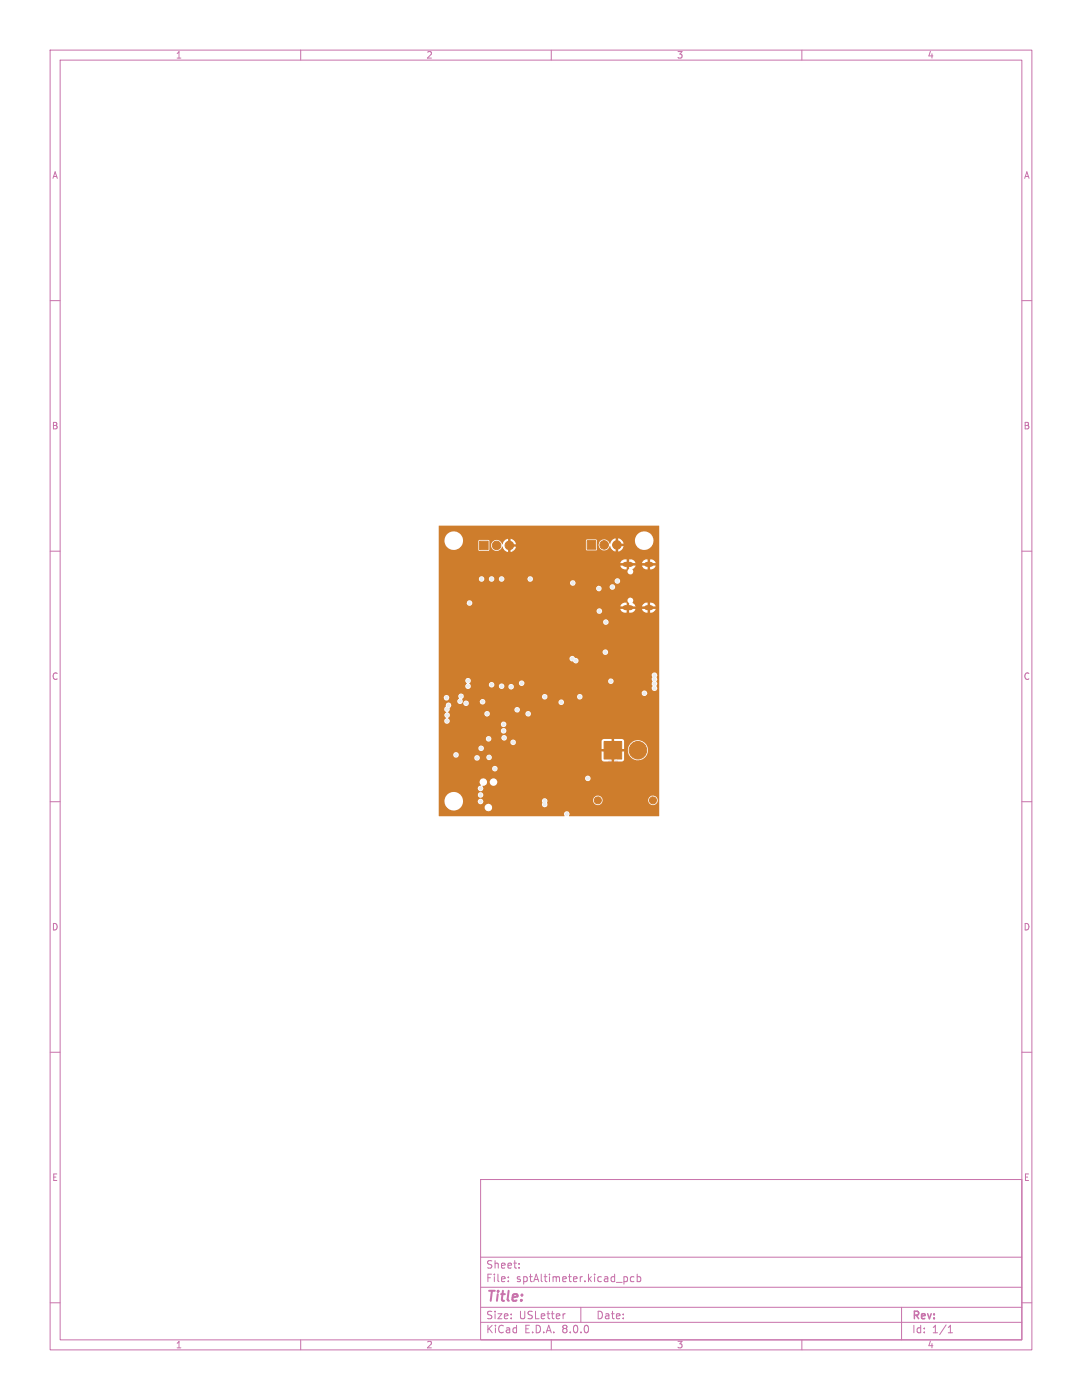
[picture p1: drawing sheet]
<svg xmlns="http://www.w3.org/2000/svg" width="216mm" height="279mm" viewBox="0 0 216 279" stroke-linecap="round" stroke-linejoin="round" font-family="sans-serif">
<defs><g id="words">
<text font-size="2.8" fill="#c872ab" x="96.9" y="260.3">Title:</text>
<g font-size="2.1" fill="#c872ab">
<text x="96.9" y="256.1">File:</text>
<text x="96.9" y="253.4">Sheet:</text>
<text x="103" y="256.1">sptAltimeter.kicad_pcb</text>
<text x="96.9" y="263.5">Size:</text>
<text x="103.5" y="263.5">USLetter</text>
<text x="118.9" y="263.5">Date:</text>
<text x="181.9" y="263.7">Rev:</text>
<text x="96.9" y="266.3">KiCad</text>
<text x="104.6" y="266.3">E.D.A.</text>
<text x="112.2" y="266.3">8.0.0</text>
<text x="181.9" y="266.3">Id:</text>
<text x="186" y="266.3">1/1</text>
</g>
<g font-size="1.8" fill="#c872ab">
<text x="35" y="11.9">1</text>
<text x="85" y="11.9">2</text>
<text x="135" y="11.9">3</text>
<text x="185" y="11.9">4</text>
<text x="10.3" y="35.9">A</text>
<text x="204.2" y="35.9">A</text>
<text x="10.3" y="85.9">B</text>
<text x="204.2" y="85.9">B</text>
<text x="10.3" y="135.9">C</text>
<text x="204.2" y="135.9">C</text>
<text x="10.3" y="185.9">D</text>
<text x="204.2" y="185.9">D</text>
<text x="10.3" y="235.9">E</text>
<text x="204.2" y="235.9">E</text>
<text x="35" y="269.3">1</text>
<text x="85" y="269.3">2</text>
<text x="135" y="269.3">3</text>
<text x="185" y="269.3">4</text>
</g>
</g></defs>
<g fill="none" stroke="#c872ab" stroke-width=".2">
<path d="M10 10h195.9v259.4h-195.9zM12 12h191.9v255.4h-191.9zM60 10v2M110 10v2M160 10v2M10 60h2M203.9 60h2M10 110h2M203.9 110h2M10 160h2M203.9 160h2M10 210h2"/>
<path d="M203.9 210h2M95.9 235.4h108v32h-108zM10 260h2M95.9 256.9h108M95.9 250.9h108M101.4 255.6v.2M101.4 254.9v.1M103.6 252.9v.2M103.6 252.2v.1M124.6 254.8h.3l.3 .3-.1 .5-.5 .2M126.5 254.9l-.4-.1-.3 .3 .1 .6h.6M127.1 254.9l.5-.1 .3 .3-.2 .6h-.6"/>
<path d="M127.1 254.3v1.5M203.9 260h2M60 267.4v2M95.9 263.9h108M95.9 260.9h108M110 267.4v2M112.8 262.2l-.3 .1M115.9 260.9v3M160 267.4v2M179.9 260.9v6.5M189.2 266h.9M189.2 264.9l.4-.4v1.5"/>
</g>
<g fill="#ce7d2c" stroke="#ce7d2c" stroke-width=".2">
<path d="M120.5 148h3.5v3.5h-3.5z"/>
<path d="M117.2 107.9h1.7v1.7h-1.7z"/>
<path d="M95.7 108h1.7v1.7h-1.7z"/>
<circle cx="130.3" cy="159.7" r=".7"/>
<circle cx="119.3" cy="159.7" r=".7"/>
<circle cx="127.3" cy="149.7" r="1.75"/>
<circle cx="120.6" cy="108.8" r=".85"/>
<circle cx="123.1" cy="108.8" r=".85"/>
<circle cx="99.1" cy="108.9" r=".85"/>
<circle cx="101.6" cy="108.9" r=".85"/>
</g>
<path d="M124.7 112.6h1.1M129.1 112.6h.8M124.7 121.3h1.1M129.1 121.3h.8" fill="none" stroke="#ce7d2c" stroke-width="1"/>
<g fill="#ececec" stroke="#ececec" stroke-width=".2">
<circle cx="112.7" cy="122.8" r=".3"/>
<circle cx="109.1" cy="121.6" r=".3"/>
<circle cx="88.7" cy="154.6" r=".3"/>
<circle cx="124.3" cy="158.5" r=".3"/>
<circle cx="118" cy="110.2" r=".3"/>
<circle cx="120.5" cy="136.9" r=".3"/>
<circle cx="91.2" cy="157.2" r=".3"/>
<circle cx="90.1" cy="157.1" r=".3"/>
<circle cx="120.5" cy="139.4" r=".3"/>
<circle cx="125.5" cy="125.4" r=".3"/>
<circle cx="121.8" cy="111.6" r=".3"/>
<circle cx="116.5" cy="111.3" r=".3"/>
<circle cx="110.9" cy="112.6" r=".3"/>
<circle cx="107.8" cy="154.8" r=".3"/>
<circle cx="130.6" cy="125.5" r=".3"/>
<circle cx="101.4" cy="122.9" r=".3"/>
<circle cx="123" cy="158.5" r=".3"/>
<circle cx="107.6" cy="124.1" r=".3"/>
<circle cx="125.6" cy="158.4" r=".3"/>
<circle cx="118" cy="157.1" r=".3"/>
<circle cx="123" cy="154.6" r=".3"/>
<circle cx="130.6" cy="110.1" r=".3"/>
<circle cx="103.8" cy="110.1" r=".3"/>
<circle cx="91.2" cy="125.4" r=".3"/>
<circle cx="120.6" cy="154.7" r=".3"/>
<circle cx="112.9" cy="112.8" r=".3"/>
<circle cx="119.2" cy="160.9" r=".3"/>
<circle cx="123.1" cy="157.3" r=".3"/>
<circle cx="118" cy="132.9" r=".3"/>
<circle cx="129.4" cy="117.8" r=".3"/>
<circle cx="89.9" cy="162.2" r=".3"/>
<circle cx="123.1" cy="133" r=".3"/>
<circle cx="92.5" cy="110.2" r=".3"/>
<circle cx="88.6" cy="106.4" r=".3"/>
<circle cx="123.1" cy="147" r=".3"/>
<circle cx="88.6" cy="115.2" r=".3"/>
<circle cx="125.5" cy="127.8" r=".3"/>
<circle cx="95.2" cy="120.4" r=".3"/>
<circle cx="92.6" cy="162.3" r=".3"/>
<circle cx="88.6" cy="157.1" r=".3"/>
<circle cx="116.6" cy="115.3" r=".3"/>
<circle cx="130.5" cy="158.6" r=".3"/>
<circle cx="128.1" cy="162.3" r=".3"/>
<circle cx="130.5" cy="131.8" r=".3"/>
<circle cx="125.5" cy="154.6" r=".3"/>
<circle cx="123.1" cy="129.2" r=".3"/>
<circle cx="114.1" cy="147.1" r=".3"/>
<circle cx="124.2" cy="125.4" r=".3"/>
<circle cx="105.1" cy="110.2" r=".3"/>
<circle cx="124.3" cy="110.2" r=".3"/>
<circle cx="120.4" cy="132.9" r=".3"/>
<circle cx="121.6" cy="110.1" r=".3"/>
<circle cx="116.8" cy="129.2" r=".3"/>
<circle cx="110.4" cy="130.6" r=".3"/>
<circle cx="130.5" cy="106.3" r=".3"/>
<circle cx="124.2" cy="159.8" r=".3"/>
<circle cx="111.7" cy="150.7" r=".3"/>
<circle cx="108.9" cy="122.9" r=".3"/>
<circle cx="125.5" cy="106.4" r=".3"/>
<circle cx="117.8" cy="135.6" r=".3"/>
<circle cx="117.8" cy="140.6" r=".3"/>
<circle cx="129.2" cy="115.2" r=".3"/>
<circle cx="101.3" cy="125.4" r=".3"/>
<circle cx="112.8" cy="149.7" r=".3"/>
<circle cx="111.7" cy="152.1" r=".3"/>
<circle cx="124.1" cy="127.9" r=".3"/>
<circle cx="130.6" cy="115.1" r=".3"/>
<circle cx="91.3" cy="126.8" r=".3"/>
<circle cx="94.9" cy="154.5" r=".3"/>
<circle cx="102.8" cy="161.1" r=".3"/>
<circle cx="116.7" cy="110.1" r=".3"/>
<circle cx="121.7" cy="125.5" r=".3"/>
<circle cx="126.9" cy="155.9" r=".3"/>
<circle cx="126.8" cy="162.4" r=".3"/>
<circle cx="88.8" cy="111.6" r=".3"/>
<circle cx="130.7" cy="116.6" r=".3"/>
<circle cx="95" cy="125.3" r=".3"/>
<circle cx="110.9" cy="110.5" r=".3"/>
<circle cx="118" cy="131.9" r=".3"/>
<circle cx="114.1" cy="121.6" r=".3"/>
<circle cx="121.7" cy="153.4" r=".3"/>
<circle cx="105.3" cy="121.5" r=".3"/>
<circle cx="118" cy="130.5" r=".3"/>
<circle cx="120.4" cy="155.9" r=".3"/>
<circle cx="120.6" cy="161" r=".3"/>
<circle cx="118" cy="152" r=".3"/>
<circle cx="129.4" cy="145.7" r=".3"/>
<circle cx="114.1" cy="134.2" r=".3"/>
<circle cx="103.9" cy="109" r=".3"/>
<circle cx="122.9" cy="152" r=".3"/>
<circle cx="90" cy="110.3" r=".3"/>
<circle cx="129.2" cy="116.6" r=".3"/>
<circle cx="129.5" cy="111.5" r=".3"/>
<circle cx="109.1" cy="149.5" r=".3"/>
<circle cx="88.7" cy="124.2" r=".3"/>
<circle cx="110.2" cy="121.6" r=".3"/>
<circle cx="128" cy="154.6" r=".3"/>
<circle cx="111.4" cy="105.6" r=".3"/>
<circle cx="93.7" cy="134.2" r=".3"/>
<circle cx="121.8" cy="157.2" r=".3"/>
<circle cx="124.3" cy="133" r=".3"/>
<circle cx="111.6" cy="158.6" r=".3"/>
<circle cx="130.7" cy="111.5" r=".3"/>
<circle cx="88.7" cy="120.2" r=".3"/>
<circle cx="100.2" cy="162.2" r=".3"/>
<circle cx="106.5" cy="111.4" r=".3"/>
<circle cx="107.8" cy="121.6" r=".3"/>
<circle cx="120.5" cy="135.5" r=".3"/>
<circle cx="88.6" cy="121.5" r=".3"/>
<circle cx="121.8" cy="145.7" r=".3"/>
<circle cx="129.4" cy="119.1" r=".3"/>
<circle cx="110.1" cy="120.5" r=".3"/>
<circle cx="105.3" cy="120.2" r=".3"/>
<circle cx="114" cy="148.3" r=".3"/>
<circle cx="88.7" cy="119.2" r=".3"/>
<circle cx="129.4" cy="160.9" r=".3"/>
<circle cx="93.8" cy="159.8" r=".3"/>
<circle cx="111.5" cy="119" r=".3"/>
<circle cx="91.2" cy="135.9" r=".3"/>
<circle cx="116.7" cy="135.6" r=".3"/>
<circle cx="120.5" cy="125.4" r=".3"/>
<circle cx="101.4" cy="162.2" r=".3"/>
<circle cx="121.6" cy="133.1" r=".3"/>
<circle cx="121.6" cy="128.1" r=".3"/>
<circle cx="112.8" cy="153.3" r=".3"/>
<circle cx="112.7" cy="126.8" r=".3"/>
<circle cx="103.9" cy="124.2" r=".3"/>
<circle cx="125.6" cy="155.9" r=".3"/>
<circle cx="103.9" cy="162.4" r=".3"/>
<circle cx="130.7" cy="119" r=".3"/>
<circle cx="126.9" cy="154.8" r=".3"/>
<circle cx="88.7" cy="122.9" r=".3"/>
<circle cx="88.7" cy="117.7" r=".3"/>
<circle cx="93.7" cy="125.5" r=".3"/>
<circle cx="116.6" cy="130.6" r=".3"/>
<circle cx="119.2" cy="157.2" r=".3"/>
<circle cx="115.3" cy="147" r=".3"/>
<circle cx="125.5" cy="133" r=".3"/>
<circle cx="96.2" cy="162.2" r=".3"/>
<circle cx="129.3" cy="125.6" r=".3"/>
<circle cx="129.5" cy="162.2" r=".3"/>
<circle cx="90.8" cy="139.1" r=".3"/>
<circle cx="91.2" cy="162.3" r=".3"/>
<circle cx="112.9" cy="152.2" r=".3"/>
<circle cx="114.2" cy="112.7" r=".3"/>
<circle cx="120.5" cy="138.2" r=".3"/>
<circle cx="101.4" cy="124" r=".3"/>
<circle cx="92.5" cy="106.5" r=".3"/>
<circle cx="116.7" cy="128" r=".3"/>
<circle cx="92.5" cy="158.6" r=".3"/>
<circle cx="98.8" cy="125.4" r=".3"/>
<circle cx="115.5" cy="112.7" r=".3"/>
<circle cx="120.5" cy="147" r=".3"/>
<circle cx="120.5" cy="145.8" r=".3"/>
<circle cx="130.5" cy="162.3" r=".3"/>
<circle cx="88.8" cy="125.3" r=".3"/>
<circle cx="121.7" cy="152" r=".3"/>
<circle cx="106.5" cy="136.9" r=".3"/>
<circle cx="125.5" cy="143.2" r=".3"/>
<circle cx="123.1" cy="153.3" r=".3"/>
<circle cx="122.9" cy="127.9" r=".3"/>
<circle cx="116.7" cy="126.7" r=".3"/>
<circle cx="124.3" cy="154.8" r=".3"/>
<circle cx="98.9" cy="121.7" r=".3"/>
<circle cx="111.4" cy="108.8" r=".3"/>
<circle cx="111.6" cy="126.6" r=".3"/>
<circle cx="101.4" cy="160.9" r=".3"/>
<circle cx="120.3" cy="157.2" r=".3"/>
<circle cx="130.5" cy="161" r=".3"/>
<circle cx="99" cy="120.4" r=".3"/>
<circle cx="124.2" cy="156" r=".3"/>
<circle cx="99" cy="161" r=".3"/>
<circle cx="114.1" cy="119.1" r=".3"/>
<circle cx="115.5" cy="144.5" r=".3"/>
<circle cx="117.9" cy="125.5" r=".3"/>
<circle cx="117.8" cy="127.8" r=".3"/>
<circle cx="105.1" cy="125.3" r=".3"/>
<circle cx="102.8" cy="162.3" r=".3"/>
<circle cx="100" cy="161.1" r=".3"/>
<circle cx="117.8" cy="153.5" r=".3"/>
<circle cx="105.2" cy="157.3" r=".3"/>
<circle cx="119.3" cy="115.2" r=".3"/>
<circle cx="97.6" cy="162.2" r=".3"/>
<circle cx="117.8" cy="112.7" r=".3"/>
<circle cx="119.1" cy="158.5" r=".3"/>
<circle cx="123" cy="125.4" r=".3"/>
<circle cx="124.4" cy="157.3" r=".3"/>
<circle cx="112.9" cy="124.2" r=".3"/>
<circle cx="88.7" cy="110.1" r=".3"/>
<circle cx="93.7" cy="162.1" r=".3"/>
<circle cx="121.7" cy="161.1" r=".3"/>
<circle cx="124.4" cy="129.3" r=".3"/>
<circle cx="103.8" cy="154.5" r=".3"/>
<circle cx="123" cy="159.7" r=".3"/>
<circle cx="88.7" cy="116.7" r=".3"/>
<circle cx="102.8" cy="143.1" r=".3"/>
<circle cx="125.5" cy="111.5" r=".3"/>
<circle cx="103.9" cy="155.9" r=".3"/>
<circle cx="95" cy="106.3" r=".3"/>
<circle cx="112.9" cy="110.2" r=".3"/>
<circle cx="114" cy="120.3" r=".3"/>
<circle cx="109.2" cy="114.9" r=".3"/>
<circle cx="107.7" cy="111.4" r=".3"/>
<circle cx="93.9" cy="161" r=".3"/>
<circle cx="116.7" cy="125.5" r=".3"/>
<circle cx="116.7" cy="112.6" r=".3"/>
<circle cx="103.8" cy="120.3" r=".3"/>
<circle cx="114" cy="145.6" r=".3"/>
<circle cx="106.4" cy="120.4" r=".3"/>
<circle cx="88.8" cy="126.8" r=".3"/>
<circle cx="115.3" cy="111.5" r=".3"/>
<circle cx="111.7" cy="125.4" r=".3"/>
<circle cx="93.7" cy="110.1" r=".3"/>
<circle cx="115.4" cy="148.2" r=".3"/>
<circle cx="112.9" cy="125.5" r=".3"/>
<circle cx="91.4" cy="110.2" r=".3"/>
<circle cx="111.4" cy="149.4" r=".3"/>
<circle cx="101.4" cy="113.9" r=".3"/>
<circle cx="98.9" cy="162.3" r=".3"/>
<circle cx="129.2" cy="131.7" r=".3"/>
<circle cx="106.5" cy="122.8" r=".3"/>
<circle cx="115.5" cy="110.1" r=".3"/>
<circle cx="120.4" cy="153.4" r=".3"/>
<circle cx="109.2" cy="112.6" r=".3"/>
<circle cx="105.2" cy="155.9" r=".3"/>
<circle cx="118" cy="129.2" r=".3"/>
<circle cx="111.6" cy="116.6" r=".3"/>
<circle cx="119.1" cy="155.8" r=".3"/>
<circle cx="95" cy="162.3" r=".3"/>
<circle cx="123" cy="155.8" r=".3"/>
<circle cx="118" cy="159.7" r=".3"/>
<circle cx="129.3" cy="143.1" r=".3"/>
<circle cx="117.9" cy="141.9" r=".3"/>
<circle cx="128.1" cy="160.9" r=".3"/>
<circle cx="104" cy="157.3" r=".3"/>
<circle cx="116.5" cy="133.1" r=".3"/>
<circle cx="121.8" cy="146.9" r=".3"/>
<circle cx="115.4" cy="145.7" r=".3"/>
<circle cx="120.5" cy="140.8" r=".3"/>
<circle cx="93.8" cy="108.9" r=".3"/>
<circle cx="117.8" cy="158.4" r=".3"/>
<circle cx="117.8" cy="111.3" r=".3"/>
<circle cx="129.2" cy="144.6" r=".3"/>
<circle cx="88.7" cy="127.9" r=".3"/>
<circle cx="96.4" cy="106.4" r=".3"/>
<circle cx="93.7" cy="121.5" r=".3"/>
<circle cx="121.7" cy="159.7" r=".3"/>
<circle cx="93.7" cy="126.8" r=".3"/>
<circle cx="116.7" cy="131.6" r=".3"/>
<circle cx="103.8" cy="143.1" r=".3"/>
<circle cx="126.8" cy="157.2" r=".3"/>
<circle cx="115.4" cy="143.2" r=".3"/>
<circle cx="104.1" cy="125.4" r=".3"/>
<circle cx="112.8" cy="150.7" r=".3"/>
<circle cx="108.7" cy="105.6" r=".3"/>
<circle cx="105.1" cy="126.7" r=".3"/>
<circle cx="106.4" cy="110.3" r=".3"/>
<circle cx="117.8" cy="136.9" r=".3"/>
<circle cx="121.8" cy="154.6" r=".3"/>
<circle cx="108.9" cy="130.5" r=".3"/>
<circle cx="117.8" cy="160.9" r=".3"/>
<circle cx="111.6" cy="128.1" r=".3"/>
<circle cx="110.3" cy="150.9" r=".3"/>
<circle cx="125.5" cy="157.3" r=".3"/>
<circle cx="129.5" cy="110.2" r=".3"/>
<circle cx="93.8" cy="106.4" r=".3"/>
<circle cx="88.6" cy="156" r=".3"/>
<circle cx="106.5" cy="121.6" r=".3"/>
<circle cx="102.6" cy="110.1" r=".3"/>
<circle cx="97.6" cy="106.3" r=".3"/>
<circle cx="122.9" cy="110.1" r=".3"/>
<circle cx="116.6" cy="161" r=".3"/>
<circle cx="112.8" cy="129.1" r=".3"/>
<circle cx="110.2" cy="125.4" r=".3"/>
<circle cx="91.3" cy="111.4" r=".3"/>
<circle cx="123" cy="111.5" r=".3"/>
<circle cx="90" cy="111.4" r=".3"/>
<circle cx="124.2" cy="111.4" r=".3"/>
<circle cx="110.4" cy="149.6" r=".3"/>
<circle cx="100.2" cy="110.1" r=".3"/>
<circle cx="112.9" cy="111.4" r=".3"/>
<circle cx="93.7" cy="107.7" r=".3"/>
<circle cx="88.8" cy="130.6" r=".3"/>
<circle cx="115.4" cy="119.2" r=".3"/>
<circle cx="98.8" cy="106.4" r=".3"/>
<circle cx="88.6" cy="129.3" r=".3"/>
<circle cx="95" cy="109.1" r=".3"/>
<circle cx="107.8" cy="112.6" r=".3"/>
<circle cx="121.7" cy="155.9" r=".3"/>
<circle cx="114" cy="111.6" r=".3"/>
<circle cx="125.6" cy="129.3" r=".3"/>
<circle cx="91.3" cy="124.2" r=".3"/>
<circle cx="88.6" cy="136.9" r=".3"/>
<circle cx="102.6" cy="114" r=".3"/>
<circle cx="88.7" cy="114.1" r=".3"/>
<circle cx="129.3" cy="154.7" r=".3"/>
<circle cx="117.9" cy="126.7" r=".3"/>
<circle cx="88.8" cy="162.3" r=".3"/>
<circle cx="109.2" cy="110.5" r=".3"/>
<circle cx="120.4" cy="152.2" r=".3"/>
<circle cx="88.8" cy="131.7" r=".3"/>
<circle cx="89.9" cy="112.8" r=".3"/>
<circle cx="108.7" cy="108.8" r=".3"/>
<circle cx="114.2" cy="110.2" r=".3"/>
<circle cx="128" cy="156" r=".3"/>
<circle cx="95" cy="107.5" r=".3"/>
<circle cx="107.7" cy="110.1" r=".3"/>
<circle cx="107.7" cy="123" r=".3"/>
<circle cx="90" cy="155.9" r=".3"/>
<circle cx="110.9" cy="114.9" r=".3"/>
<circle cx="130.5" cy="114" r=".3"/>
<circle cx="112.8" cy="135.7" r=".3"/>
<circle cx="114" cy="144.5" r=".3"/>
<circle cx="116.6" cy="136.7" r=".3"/>
<circle cx="129.2" cy="114.1" r=".3"/>
<circle cx="129.2" cy="122.9" r=".3"/>
<circle cx="120.5" cy="158.5" r=".3"/>
<circle cx="121.7" cy="158.5" r=".3"/>
<circle cx="123.1" cy="161.1" r=".3"/>
<circle cx="112.9" cy="108.8" r=".3"/>
<circle cx="112.8" cy="128" r=".3"/>
<circle cx="116.8" cy="159.8" r=".3"/>
<circle cx="130.5" cy="117.7" r=".3"/>
<circle cx="98.9" cy="124.1" r=".3"/>
<circle cx="88.8" cy="112.7" r=".3"/>
<circle cx="112.9" cy="134.4" r=".3"/>
<circle cx="95.1" cy="121.7" r=".3"/>
<circle cx="111.7" cy="124.1" r=".3"/>
<circle cx="107.8" cy="120.5" r=".3"/>
<circle cx="130.6" cy="122.8" r=".3"/>
<circle cx="93.8" cy="124.1" r=".3"/>
<circle cx="111.5" cy="131.9" r=".3"/>
<circle cx="91.3" cy="127.9" r=".3"/>
<circle cx="94.9" cy="124.2" r=".3"/>
<circle cx="111.6" cy="120.3" r=".3"/>
<circle cx="97.2" cy="142.5" r=".3"/>
<circle cx="121.9" cy="136" r=".3"/>
<circle cx="91" cy="150.7" r=".3"/>
<circle cx="89.5" cy="140.8" r=".3"/>
<circle cx="95.2" cy="151.3" r=".3"/>
<circle cx="130.6" cy="136.5" r=".3"/>
<circle cx="93.4" cy="135.9" r=".3"/>
<circle cx="130.6" cy="137.4" r=".3"/>
<circle cx="130.6" cy="135.6" r=".3"/>
<circle cx="128.6" cy="138.4" r=".3"/>
<circle cx="130.6" cy="134.8" r=".3"/>
<circle cx="113.1" cy="162.5" r=".3"/>
<circle cx="91.8" cy="140" r=".3"/>
<circle cx="95.9" cy="160" r=".3"/>
<circle cx="95.9" cy="157.4" r=".3"/>
<circle cx="89.2" cy="143.9" r=".3"/>
<circle cx="89.2" cy="141.6" r=".3"/>
<circle cx="95.9" cy="158.7" r=".3"/>
<circle cx="98.7" cy="153.4" r=".3"/>
<circle cx="115.7" cy="139.1" r=".3"/>
<circle cx="108.7" cy="139.1" r=".3"/>
<circle cx="112" cy="140.2" r=".3"/>
<circle cx="97.6" cy="151.2" r=".3"/>
<circle cx="93.7" cy="120.4" r=".3"/>
<circle cx="119.5" cy="117.5" r=".3"/>
<circle cx="89.1" cy="139.3" r=".3"/>
<circle cx="117.3" cy="155.4" r=".3"/>
<circle cx="120.8" cy="130.2" r=".3"/>
<circle cx="89.2" cy="142.7" r=".3"/>
<circle cx="120.9" cy="124.2" r=".3"/>
<circle cx="100.1" cy="137" r=".3"/>
<circle cx="100.5" cy="144.6" r=".3"/>
<circle cx="98.1" cy="136.7" r=".3"/>
<circle cx="100.5" cy="145.9" r=".3"/>
<circle cx="102" cy="137.1" r=".3"/>
<circle cx="100.6" cy="147.3" r=".3"/>
<circle cx="97.5" cy="147.5" r=".3"/>
<circle cx="93.4" cy="137" r=".3"/>
<circle cx="104.1" cy="136.4" r=".3"/>
<circle cx="96.3" cy="140.1" r=".3"/>
<circle cx="108.7" cy="160.6" r=".3"/>
<circle cx="108.7" cy="159.9" r=".3"/>
<circle cx="119.6" cy="122" r=".3"/>
<circle cx="114.3" cy="116.4" r=".3"/>
<circle cx="105.8" cy="115.6" r=".3"/>
<circle cx="92" cy="139" r=".3"/>
<circle cx="93" cy="140.4" r=".3"/>
<circle cx="96.1" cy="115.6" r=".3"/>
<circle cx="105.4" cy="142.5" r=".3"/>
<circle cx="100.1" cy="115.6" r=".3"/>
<circle cx="103.2" cy="141.7" r=".3"/>
<circle cx="98.1" cy="115.6" r=".3"/>
<circle cx="102.4" cy="148.2" r=".3"/>
<circle cx="114.9" cy="131.9" r=".3"/>
<circle cx="114.2" cy="131.5" r=".3"/>
<circle cx="96" cy="149.3" r=".3"/>
<circle cx="122.2" cy="117.2" r=".3"/>
<circle cx="123.2" cy="116" r=".3"/>
</g>
<path d="M87.6 104.9h43.9v57.9h-18a.58 .58 0 0 0-.1-.8 .58 .58 0 0 0-.8 .1 .58 .58 0 0 0 0 .8h-25l-.1-2.9h1.2a1.85 1.85 0 0 0 1.2 1.6 1.85 1.85 0 0 0 1.9-.4h4.9v.2a.75 .75 0 0 0 1.2 .4 .75 .75 0 0 0 0-1.2h10.2l.1 .1a.59 .59 0 0 0 .8 .3 .59 .59 0 0 0 .2-.9v-.4h9.1a.96 .96 0 0 0 1 1 .96 .96 0 0 0 .9-1h9.1l.1 .2a.96 .96 0 0 0 1.5 .6 .96 .96 0 0 0-.2-1.6 .96 .96 0 0 0-1.4 .8h-9.1v-.2a.96 .96 0 0 0-1-.7 .96 .96 0 0 0-.9 .9h-9.1a.59 .59 0 0 0-.8-.3 .59 .59 0 0 0-.2 .9l-.1 .3-10.3-.1a.75 .75 0 0 0-1.1 .7h-4.9l.4-.5 .2-.7h2.9l.1 .1a.56 .56 0 0 0 .8 .3 .56 .56 0 0 0-.1-.9 .56 .56 0 0 0-.8 .5h-2.9l-.1-.7-.4-.6h3.4l.1 .1a.56 .56 0 0 0 .8 .3 .56 .56 0 0 0-.1-.9 .56 .56 0 0 0-.8 .5h-3.4l-.1-.2a1.85 1.85 0 0 0-2.1-.3 1.85 1.85 0 0 0-1 1.8h-1.2v-2.6h7.8l.1 .1a.58 .58 0 0 0 .8 .3 .58 .58 0 0 0 .1-1 .74 .74 0 0 0 .9-.6h.5l.1 .1a.75 .75 0 0 0 1.2 .3 .75 .75 0 0 0-.4-1.2h18.1l.1 .1a.56 .56 0 0 0 .8 .3 .56 .56 0 0 0-.1-.9 .56 .56 0 0 0-.8 .5l-18.2-.1a.75 .75 0 0 0-.8 .9h-.5v-.2a.77 .77 0 0 0-1.2-.5 .77 .77 0 0 0 0 1.3h-.1a.55 .55 0 0 0-.6 .6h-7.8v-4h10.7v.1a.56 .56 0 0 0 .9 .3 .56 .56 0 0 0-.1-.9 .56 .56 0 0 0-.8 .5h-10.7v-2.1h7.1l.1 .1a.55 .55 0 0 0 .6 .4 .55 .55 0 0 0 .4-.6h1.3l.1 .1a.55 .55 0 0 0 .9 .2h22l.4 .5h1.6v-1.4h.5v1.4h1.6l.4-.4v-1.6h-1.3v-.3h2.1v.3a2.01 2.01 0 0 0 3.2 1.4 2.01 2.01 0 0 0-.3-3.5 2.01 2.01 0 0 0-2.9 1.8h-2.1v-.2h1.3v-1.6l-.2-.4h-1.8v1.3h-.5v-1.3h-1.5l-.5 .4v1.6h1.4v.5h-1.4v1.5h-22a.55 .55 0 0 0-.2-.9 .55 .55 0 0 0-.8 .6l-1.3-.1a.56 .56 0 0 0-.6-.4 .56 .56 0 0 0-.5 .6h-7.1v-.6h2.9l.1 .1a.56 .56 0 0 0 .8 .3 .56 .56 0 0 0-.1-.9 .56 .56 0 0 0-.8 .5h-2.9v-1.4h8v.2a.56 .56 0 0 0 .9 .3 .56 .56 0 0 0-.2-1 .56 .56 0 0 0-.7 .5h-8v-1.1h14.3l.1 .1a.56 .56 0 0 0 .8 .3 .56 .56 0 0 0-.1-1 .56 .56 0 0 0-.8 .6h-14.3v-.7h9.4l.1 .1a.55 .55 0 0 0 .7 .4 .55 .55 0 0 0 .3-.7h2l.1 .1a.56 .56 0 0 0 .8 .3 .56 .56 0 0 0-.1-.9 .56 .56 0 0 0-.8 .5l-2-.1a.56 .56 0 0 0-.7-.3 .56 .56 0 0 0-.4 .6h-9.4v-1.6h12.4l.1 .1a.56 .56 0 0 0 .8 .3 .56 .56 0 0 0-.1-1 .56 .56 0 0 0-.8 .6h-12.4v-1.3h12.4l.1 .1a.56 .56 0 0 0 .8 .3 .56 .56 0 0 0-.1-1 .56 .56 0 0 0-.8 .6h-12.4v-.7h1.1l.1 .1a.58 .58 0 0 0 .9 .2 .58 .58 0 0 0-.2-.9 .59 .59 0 0 0 .3-.8h6.9l.1 .1a.56 .56 0 0 0 .6 .4 .56 .56 0 0 0 .4-.5h7.1l.1 .1a.56 .56 0 0 0 .8 .3 .56 .56 0 0 0-.1-1 .56 .56 0 0 0-.8 .6h-7.1v-.2a.56 .56 0 0 0-.6-.4 .56 .56 0 0 0-.5 .6h-6.9l-.4-.4 .4-.4h12.9a.56 .56 0 0 0 .8 .5 .56 .56 0 0 0 .1-1 .56 .56 0 0 0-.8 .3l-.1 .2h-12.9a.42 .42 0 0 1 .3-.7 .58 .58 0 0 0-.6-.8 .58 .58 0 0 0-.5 .9 .62 .62 0 0 0-.3 .6 .62 .62 0 0 0 .5 .5 .63 .63 0 0 0-.4 .5 .63 .63 0 0 0 .3 .6l-.3 .3-.1 .3h-1.1v-3.9h3.7l.1 .1a.55 .55 0 0 0 .9 .3h.2l.1 .1a.55 .55 0 0 0 .7 .4 .55 .55 0 0 0 .3-.8h2.2l.1 .1a.55 .55 0 0 0 .5 .4 .55 .55 0 0 0 .5-.4h14.6l.1 .1a.56 .56 0 0 0 .8 .3 .56 .56 0 0 0-.1-.9 .56 .56 0 0 0-.8 .5h-14.6v-.1a.56 .56 0 0 0-.5-.6 .56 .56 0 0 0-.6 .6l-2.3-.1a.56 .56 0 0 0-.6-.2 .56 .56 0 0 0-.4 .6h-.2l.1-.6a.32 .32 0 0 1-.1-.3 .32 .32 0 0 1 .3-.3v-.1h15.6l.1 .1a.56 .56 0 0 0 .6 .4 .56 .56 0 0 0 .4-.5h5.9l.1 .1a.56 .56 0 0 0 .8 .3 .56 .56 0 0 0-.1-.9 .56 .56 0 0 0-.8 .5h-5.9v-.2a.56 .56 0 0 0-.6-.4 .56 .56 0 0 0-.5 .6h-15.6v-.1a.58 .58 0 0 0-.8-.5 .58 .58 0 0 0-.1 .9l-.4 .6h-3.7v-.7h1l.1 .1a.56 .56 0 0 0 .8 .3 .56 .56 0 0 0-.1-1 .56 .56 0 0 0-.8 .6h-1v-.9h40.5l.1 .1a.56 .56 0 0 0 .8 .3 .56 .56 0 0 0-.1-.9 .56 .56 0 0 0-.8 .5h-40.5v-1.4h5.3l.1 .1a.55 .55 0 0 0 .7 .4 .55 .55 0 0 0 .3-.8h3.6l.1 .1a.55 .55 0 0 0 .4 .4 .55 .55 0 0 0 .6-.2h.9l.1 .1a.55 .55 0 0 0 .5 .4 .55 .55 0 0 0 .5-.4h.8l.1 .1a.55 .55 0 0 0 .4 .4 .55 .55 0 0 0 .6-.2h27.5l.1 .1a.58 .58 0 0 0 .8 .3 .58 .58 0 0 0 .1-.9v-.1a.71 .71 0 0 0 0-.8v-.1a.66 .66 0 0 0 0-.8 .57 .57 0 0 0-.1-.8 .57 .57 0 0 0-.8 .1 .57 .57 0 0 0 .1 .8l-.2 .4 .2 .4a.74 .74 0 0 0 0 1l-.2 .4h-27.5a.55 .55 0 0 0-.4-.9 .55 .55 0 0 0-.7 .6h-.8v-.1a.56 .56 0 0 0-.5-.6 .56 .56 0 0 0-.6 .6h-.9v-.6h4.9a.55 .55 0 0 0 .8 .5 .55 .55 0 0 0 .2-.9h16.8l.1 .1a.56 .56 0 0 0 .8 .3 .56 .56 0 0 0-.1-1 .56 .56 0 0 0-.8 .6l-16.9-.1a.56 .56 0 0 0-.9 .5l-5-.1a.56 .56 0 0 0-.6-.2 .56 .56 0 0 0-.4 .6h-3.6l-.3-.3a.56 .56 0 0 0 .3-.7 .56 .56 0 0 0-.8-.3 .56 .56 0 0 0-.1 .8l.2 .2-.4 .6h-5.3v-5.5h26.1l.1 .1a.66 .66 0 0 0 .7 .4 .57 .57 0 0 0 .7 .3 .57 .57 0 0 0 .3-.7 .57 .57 0 0 0-.7-.3 .55 .55 0 0 0-.6-.4 .55 .55 0 0 0-.5 .6h-26.1v-1.3h32.7l.1 .1a.56 .56 0 0 0 .8 .3 .56 .56 0 0 0-.1-1 .56 .56 0 0 0-.8 .6h-32.7v-6h32.8l.1 .1a.56 .56 0 0 0 .8 .3 .56 .56 0 0 0-.1-1 .56 .56 0 0 0-.8 .6h-32.8v-2.2h31.5l.1 .1a.56 .56 0 0 0 .8 .3 .56 .56 0 0 0-.1-.9 .56 .56 0 0 0-.8 .5h-31.5v-1h37.1l-.2 .2 .2 .3h-.8a1.05 1.05 0 0 0 1.2 .8v-.7h.5v.7l.6-.1 .5-.3 .2-.4h-.8l.1-.2-.1-.3h2.9l-.1 .2 .1 .3h-.8a1.01 1.01 0 0 0 1.1 .8v-.7h.5v.7l.8-.3 .3-.5h-.8l.2-.2-.2-.3h.8a1.01 1.01 0 0 0-1.1-.7v.7h-.5v-.7h-.2l-.6 .2-.3 .5h-1.3l-.2-.4-.4-.2a.61 .61 0 0 0-.1-1 .61 .61 0 0 0-.9 .4v.3l.3 .3v.6h-.5v-.7a1.07 1.07 0 0 0-1.2 .7h-36.3v-.6h5.6l.1 .1a.56 .56 0 0 0 .8 .3 .56 .56 0 0 0-.1-1 .56 .56 0 0 0-.8 .6h-5.6v-2.9h31.4l.1 .1a.55 .55 0 0 0 .7 .4 .55 .55 0 0 0 .3-.8h1.6l.1 .1a.56 .56 0 0 0 .8 .3 .56 .56 0 0 0-.1-1 .56 .56 0 0 0-.8 .6l-1.7-.1a.56 .56 0 0 0-.6-.2 .56 .56 0 0 0-.4 .6h-31.4v-1.1h26.2l.1 .1a.55 .55 0 0 0 .8 .3 .55 .55 0 0 0 .1-.8h7.9l.1 .1a.56 .56 0 0 0 .8 .3 .56 .56 0 0 0-.1-1 .56 .56 0 0 0-.8 .6l-8-.1a.56 .56 0 0 0-.9 .5h-26.2v-.8h8l.1 .1a.56 .56 0 0 0 .6 .4 .56 .56 0 0 0 .4-.5h.9l.1 .1a.56 .56 0 0 0 .6 .4 .56 .56 0 0 0 .4-.5h.9l.1 .1a.56 .56 0 0 0 .6 .4 .56 .56 0 0 0 .4-.5h4.6l.1 .1a.56 .56 0 0 0 .8 .3 .56 .56 0 0 0-.1-1 .56 .56 0 0 0-.8 .6h-4.6v-.2a.56 .56 0 0 0-.6-.4 .56 .56 0 0 0-.5 .6h-.9v-.2a.56 .56 0 0 0-.6-.4 .56 .56 0 0 0-.5 .6h-.9v-.2a.56 .56 0 0 0-.6-.4 .56 .56 0 0 0-.5 .6h-8v-3.2h37.1l-.2 .2 .2 .3h-.8a1.05 1.05 0 0 0 1.2 .7v-.7h.5v.7a.6 .6 0 0 0-.1 .8 .6 .6 0 0 0 .9 .1 .6 .6 0 0 0-.1-.9l.4-.3 .2-.4h-.8l.1-.2-.1-.3h2.9l-.1 .2 .1 .3h-.8a1.01 1.01 0 0 0 1.1 .7v-.7h.5v.7l.8-.2 .3-.5h-.8l.2-.2-.2-.3h.8a1.01 1.01 0 0 0-1.1-.8v.7h-.5v-.7h-.2l-.6 .3-.3 .5h-1.3a1.06 1.06 0 0 0-1.3-.8v.7h-.5v-.7h-.4a1 1 0 0 0-.8 .8h-36.3v-4.4h1.2v.3a1.85 1.85 0 0 0 2.2 1.4h4.6l.2 .3h1.7l.2-.2 .1-.9h.3a1.15 1.15 0 0 0 1 1.1 1.15 1.15 0 0 0 1.3-.9 1.54 1.54 0 0 0 1.1 1.1v-.9h.5v.9l.4-.2 .4-.4h14.2l.2 .3h1.8l.2-.2v-.9h.4a1.15 1.15 0 0 0 1 1.1 1.15 1.15 0 0 0 1.2-.9 1.54 1.54 0 0 0 1.1 1.1v-.9h.5v.9l.7-.3 .3-.4 .1-.4h-.9v-.5h.9l-.2-.5h2.5v.3a1.85 1.85 0 0 0 3 1.1 1.85 1.85 0 0 0-.4-3.2 1.85 1.85 0 0 0-2.6 1.8h-2.5l-.4-.4-.5-.2v.9h-.5v-.9l-.6 .3-.5 .8a1.13 1.13 0 0 0-1.2-.8 1.13 1.13 0 0 0-1 1.1h-.4v-.9l-.1-.2h-1.9l-.2 .2v1.7h-14.2l.3-.5h-.9v-.5h.9l-.2-.4-.3-.4-.6-.3v.9h-.5v-.9a1.63 1.63 0 0 0-1.2 1.1 1.13 1.13 0 0 0-1.2-.8 1.13 1.13 0 0 0-1 1.1h-.3v-.9l-.2-.2h-1.8l-.2 .2v1.7h-4.6a1.85 1.85 0 0 0 1.5-2.1 1.85 1.85 0 0 0-2.1-1.5 1.85 1.85 0 0 0-1.6 1.9h-1.2z" fill="#ce7d2c"/>
<use href="#words"/>
</svg>
